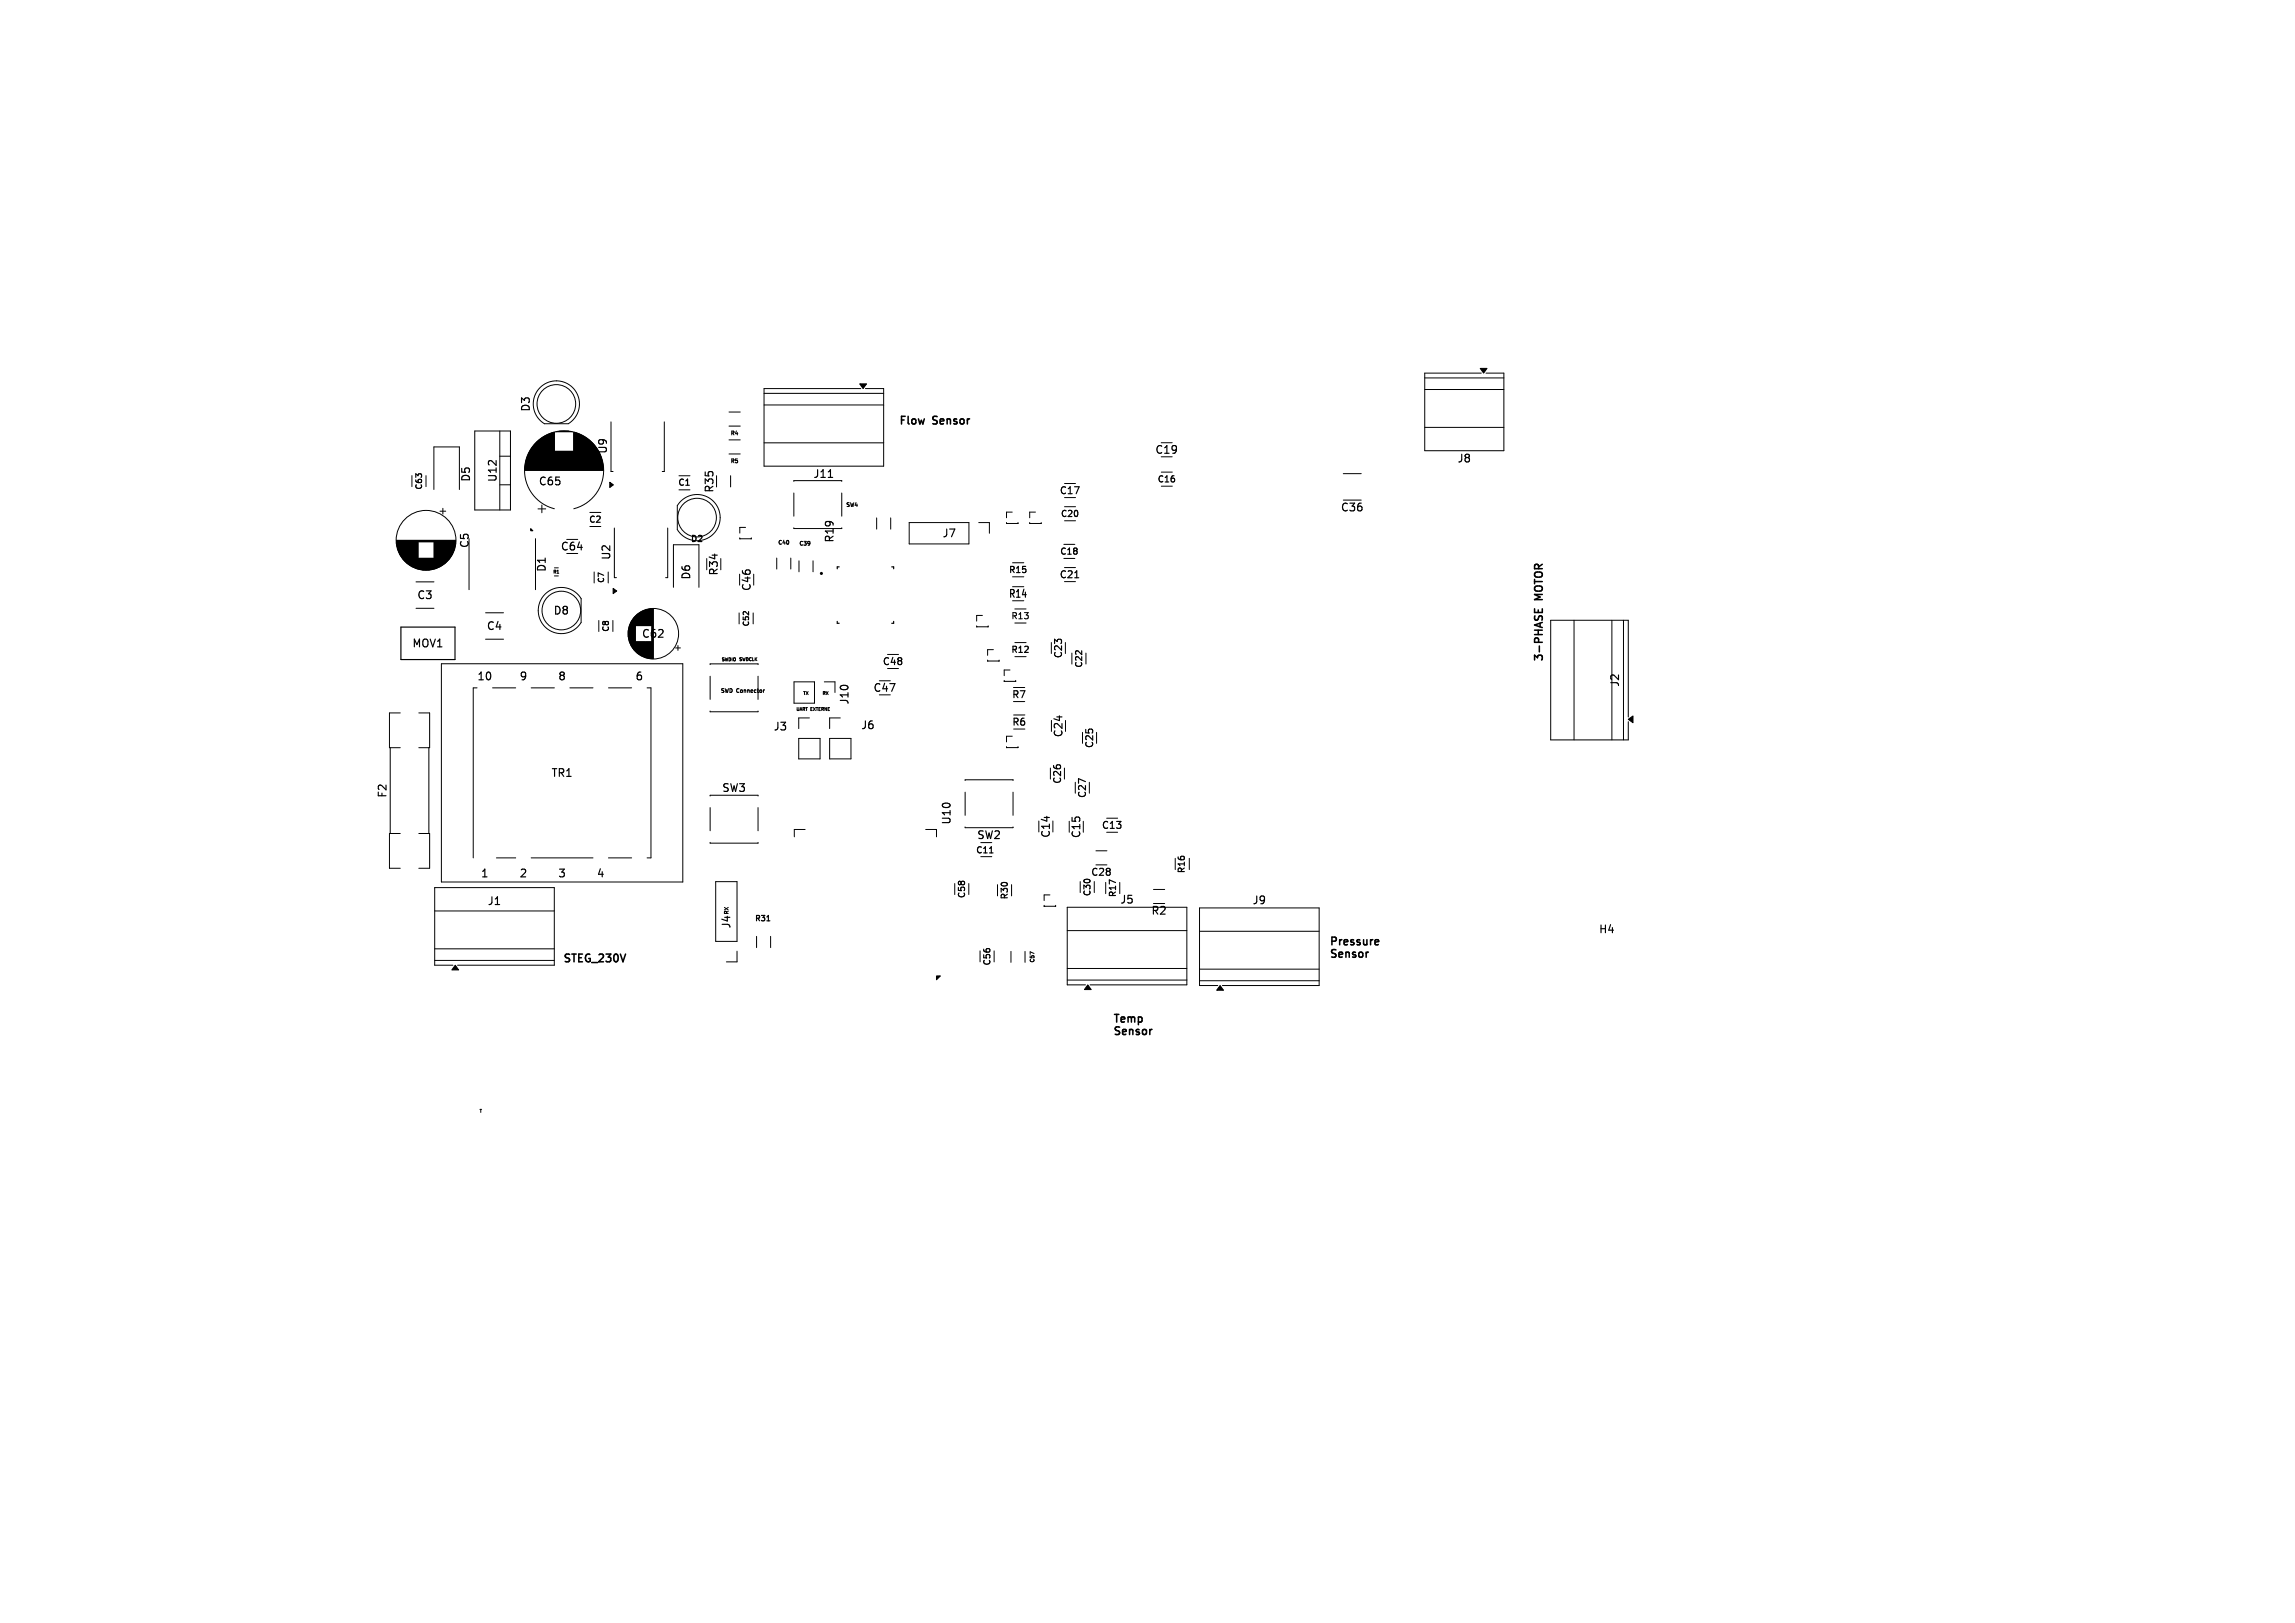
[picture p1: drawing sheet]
<svg xmlns="http://www.w3.org/2000/svg" width="297mm" height="210mm" viewBox="0 0 297 210" stroke-linecap="round" stroke-linejoin="round" font-family="sans-serif">
<defs><g id="words">
<g font-size="1.4">
<text x="68.8" y="53.4" transform="rotate(-90 68.8 53.4)">D3</text>
<text x="78.7" y="58.8" transform="rotate(-90 78.7 58.8)">U9</text>
<text x="116.2" y="55">Flow</text>
<text x="120.7" y="55">Sensor</text>
<text x="149.4" y="58.9">C19</text>
<text x="61" y="62.4" transform="rotate(-90 61 62.4)">D5</text>
<text x="64.5" y="62.5" transform="rotate(-90 64.5 62.5)">U12</text>
<text x="69.6" y="63">C65</text>
<text x="92.5" y="63.9" transform="rotate(-90 92.5 63.9)">R35</text>
<text x="105.2" y="62">J11</text>
<text x="188.5" y="60">J8</text>
<text x="60.9" y="71" transform="rotate(-90 60.9 71)">C5</text>
<text x="72.5" y="71.4">C64</text>
<text x="108.1" y="70.3" transform="rotate(-90 108.1 70.3)">R19</text>
<text x="121.9" y="69.7">J7</text>
<text x="173.4" y="66.4">C36</text>
<text x="53.9" y="77.7">C3</text>
<text x="70.8" y="74.1" transform="rotate(-90 70.8 74.1)">D1</text>
<text x="79.2" y="72.6" transform="rotate(-90 79.2 72.6)">U2</text>
<text x="89.5" y="75.1" transform="rotate(-90 89.5 75.1)">D6</text>
<text x="93.1" y="74.6" transform="rotate(-90 93.1 74.6)">R34</text>
<text x="97.4" y="76.6" transform="rotate(-90 97.4 76.6)">C46</text>
<text x="130.5" y="77.6">R14</text>
<text x="199.7" y="77.6" transform="rotate(-90 199.7 77.6)">MOTOR</text>
<text x="53.3" y="84">MOV1</text>
<text x="62.9" y="81.7">C4</text>
<text x="71.5" y="79.7">D8</text>
<text x="83" y="82.7">C62</text>
<text x="61.7" y="88.2">10</text>
<text x="67.1" y="88.2">9</text>
<text x="72.1" y="88.2">8</text>
<text x="82.1" y="88.2">6</text>
<text x="112.9" y="89.7">C47</text>
<text x="199.7" y="85.7" transform="rotate(-90 199.7 85.7)">3-PHASE</text>
<text x="209.7" y="89" transform="rotate(-90 209.7 89)">J2</text>
<text x="100" y="94.7">J3</text>
<text x="110" y="91.3" transform="rotate(-90 110 91.3)">J10</text>
<text x="111.3" y="94.6">J6</text>
<text x="137.7" y="95.5" transform="rotate(-90 137.7 95.5)">C24</text>
<text x="71.3" y="100.7">TR1</text>
<text x="50.2" y="103.3" transform="rotate(-90 50.2 103.3)">F2</text>
<text x="93.4" y="102.7">SW3</text>
<text x="123.2" y="106.8" transform="rotate(-90 123.2 106.8)">U10</text>
<text x="62.1" y="113.7">1</text>
<text x="67.1" y="113.7">2</text>
<text x="72.1" y="113.7">3</text>
<text x="77.1" y="113.7">4</text>
<text x="126.4" y="108.8">SW2</text>
<text x="136.1" y="108.5" transform="rotate(-90 136.1 108.5)">C14</text>
<text x="140" y="108.6" transform="rotate(-90 140 108.6)">C15</text>
<text x="63" y="117.3">J1</text>
<text x="144.9" y="117.1">J5</text>
<text x="148.9" y="118.6">R2</text>
<text x="162" y="117.2">J9</text>
<text x="72.8" y="124.8">STEG_230V</text>
<text x="94.7" y="120.3" transform="rotate(-90 94.7 120.3)">J4</text>
<text x="172" y="122.4">Pressure</text>
<text x="172" y="124">Sensor</text>
<text x="206.8" y="121">H4</text>
<text x="144" y="132.4">Temp</text>
<text x="144" y="134">Sensor</text>
</g>
<g font-size="1.3">
<text x="137" y="64.2">C17</text>
<text x="137" y="75">C21</text>
<text x="114.1" y="86.3">C48</text>
<text x="137.6" y="85.3" transform="rotate(-90 137.6 85.3)">C23</text>
<text x="130.9" y="90.5">R7</text>
<text x="130.9" y="94.1">R6</text>
<text x="137.5" y="101.5" transform="rotate(-90 137.5 101.5)">C26</text>
<text x="141.7" y="96.9" transform="rotate(-90 141.7 96.9)">C25</text>
<text x="140.7" y="103.4" transform="rotate(-90 140.7 103.4)">C27</text>
<text x="142.5" y="107.5">C13</text>
<text x="141.1" y="113.5">C28</text>
</g>
<g font-size="1.1">
<text x="87.7" y="63.1">C1</text>
<text x="149.7" y="62.6">C16</text>
<text x="76.1" y="67.8">C2</text>
<text x="89.3" y="70.3">D2</text>
<text x="137.1" y="72">C18</text>
<text x="137.2" y="67.1">C20</text>
<text x="130.5" y="74.4">R15</text>
<text x="130.8" y="80.3">R13</text>
<text x="130.8" y="84.7">R12</text>
<text x="140.3" y="86.5" transform="rotate(-90 140.3 86.5)">C22</text>
<text x="126.2" y="110.6">C11</text>
<text x="153.5" y="113.1" transform="rotate(-90 153.5 113.1)">R16</text>
<text x="125.1" y="116.3" transform="rotate(-90 125.1 116.3)">C58</text>
<text x="130.6" y="116.5" transform="rotate(-90 130.6 116.5)">R30</text>
<text x="141.3" y="116.1" transform="rotate(-90 141.3 116.1)">C30</text>
<text x="144.6" y="116.2" transform="rotate(-90 144.6 116.2)">R17</text>
<text x="128.4" y="125.1" transform="rotate(-90 128.4 125.1)">C56</text>
</g>
<g font-size="1">
<text x="54.8" y="63.5" transform="rotate(-90 54.8 63.5)">C63</text>
<text x="78.4" y="75.6" transform="rotate(-90 78.4 75.6)">C7</text>
<text x="79" y="81.9" transform="rotate(-90 79 81.9)">C8</text>
<text x="97.1" y="81.2" transform="rotate(-90 97.1 81.2)">C52</text>
<text x="97.6" y="119.4">R31</text>
</g>
<g font-size=".7">
<text x="94.4" y="56.5">R4</text>
<text x="94.4" y="60.1">R5</text>
<text x="109.4" y="65.8">SW4</text>
<text x="100.6" y="70.6">C40</text>
<text x="103.3" y="70.8">C39</text>
<text x="93.2" y="89.7">SWD</text>
<text x="95.4" y="89.7">Connector</text>
<text x="94.3" y="118.4" transform="rotate(-90 94.3 118.4)">RX</text>
<text x="134" y="124.7" transform="rotate(-90 134 124.7)">C57</text>
</g>
<g font-size=".6">
<text x="71.5" y="74.4">R1</text>
<text x="93.3" y="85.7">SWDIO SWDCLK</text>
<text x="103.9" y="89.9">TX</text>
<text x="106.4" y="89.9">RX</text>
<text x="103" y="92">UART</text>
<text x="105" y="92">EXTERNE</text>
<text x="62" y="144">T</text>
</g>
</g></defs>
<g fill="none" stroke="#000" stroke-width=".2">
<path d="M198.6 78.8v.5M199.1 78.9v.4M199.6 78.8v.5M178.4 121.6v.2l-.5 .1"/>
<circle cx="106.3" cy="74.2" r=".1"/>
</g>
<g fill="none" stroke="#000" stroke-width=".13">
<path d="M61.4 55.8h4.7v10.2h-4.7zM64.7 55.8v10.2M64.7 59h1.4M68 60h10M68 59.9h10M68 59.8h10M68 59.7h10M68.1 59.7h9.8M68.1 59.6h9.8M68.1 59.5h9.8M68.1 59.4h9.8M68.2 59.3h9.6"/>
<path d="M68.2 59.2h9.6M68.2 59.1h9.6M68.3 59h9.4M68.3 58.9h9.4M68.3 58.8h9.4M68.4 58.8h9.2M68.4 58.7h9.2M68.4 58.6h9.2M68.5 58.6h9M68.5 58.5h9M68.5 58.4h9M68.6 58.4h8.8"/>
<path d="M68.6 58.3h3.2M68.7 58.2h3.1M68.7 58.1h3.1M68.8 58.1h3M68.8 58h3M68.8 57.9h3M68.9 57.9h2.9M68.9 57.8h2.9M69 57.8h2.8M69 57.7h2.8M69.1 57.6h2.7M69.1 57.5h2.7"/>
<path d="M69.2 57.5h2.6M69.2 57.4h2.6M69.3 57.4h2.5M69.3 57.3h2.5M69.4 57.3h2.4M69.4 57.2h2.4M69.5 57.2h2.3M69.5 57.1h2.3M69.6 57.1h2.2M69.7 57h2.1M69.7 56.9h2.1M69.8 56.9h2"/>
<path d="M69.9 50.2a2.99 2.99 0 0 1 4.5 .2 2.99 2.99 0 0 1-.9 4.4h-3a2.99 2.99 0 0 1-.6-4.6zM69.9 56.8h1.9M70 56.7h1.8M70.1 56.7h1.7M70.2 56.6h1.6M70.3 56.5h1.5M70.4 56.5h1.4M70.5 56.4h1.3M70.6 56.4h1.2M70.6 56.3h1.2M70.7 56.3h1.1M70.8 56.3h1"/>
<path d="M70.9 56.2h.9M71 56.2h.8M71.1 56.1h.7M71.2 56.1h.6M71.3 56.1h.5M71.4 56h.4M71.5 56h.3M71.6 55.9h.2M71.9 55.9h2.2M72.1 55.8h1.8M72.4 55.8h1.2M74.2 56.9h2"/>
<path d="M74.2 58.3h3.2M74.2 58.2h3.1M74.2 58.1h3.1M74.2 58.1h3M74.2 58h3M74.2 57.9h3M74.2 57.9h2.9M74.2 57.8h2.9M74.2 57.7h2.8M74.2 57.6h2.7M74.2 57.5h2.7M74.2 57.5h2.6"/>
<path d="M74.2 57.4h2.6M74.2 57.4h2.5M74.2 57.3h2.5M74.2 57.3h2.4M74.2 57.2h2.4M74.2 57.2h2.3M74.2 57.1h2.3M74.2 57.1h2.2M74.2 57h2.1M74.2 56.9h2.1M74.2 56.8h1.9M74.2 56.7h1.8"/>
<path d="M74.2 56.7h1.7M74.2 56.6h1.6M74.2 56.5h1.5M74.2 56.5h1.4M74.2 56.4h1.3M74.2 56.4h1.2M74.2 56.3h1.2M74.2 56.3h1.1M74.2 56.3h1M74.2 56.2h.9M74.2 56.2h.8M74.2 56.1h.7"/>
<path d="M74.2 56.1h.6M74.2 56.1h.5M74.2 56h.4M74.2 56h.3M74.2 55.9h.2M79.1 54.6v6.4h.2M86 54.6v6.4h-.3M94.3 56.9h1.5M94.3 58.7h1.5M94.3 53.3h1.5M94.3 55.1h1.5M98.9 57.3h15.5"/>
<path d="M98.9 50.9h15.5M98.9 52.4h15.5M111.4 50.3h-12.5v10h15.5v-10h-2.4M150.3 57.3h1.4M184.4 55.3h10.2M184.4 50.4h10.2M184.4 48.9h10.2M191.7 48.3h-7.3v10h10.2v-10h-2.3M51.3 69.9h7.7M51.3 70h7.7M51.3 70.1h7.7M51.3 70.2h2.8"/>
<path d="M51.3 70.3h2.8M51.3 70.4h2.8M51.3 70.5h2.8M51.4 70.5h2.7M51.4 70.6h2.7M51.4 70.7h2.7M51.4 70.8h2.7M51.4 70.9h2.7M51.4 71h2.7M51.5 71h2.6M51.5 71.1h2.6M51.5 71.2h2.6"/>
<path d="M51.6 71.3h2.5M51.6 71.4h2.5M51.6 71.5h2.5M51.7 71.5h2.4M51.7 71.6h2.4M51.7 71.7h2.4M51.8 71.7h2.3M51.8 71.8h2.3M51.8 71.9h2.3M51.9 71.9h2.2M51.9 72h2.2M52 72.1h2.1"/>
<path d="M52 72.2h2.1M52.1 72.2h2M52.1 72.2h6.1M52.1 72.3h6.1M52.1 72.3h6M52.2 72.4h5.9M52.2 72.4h5.8M52.3 72.5h5.7M52.3 72.6h5.6M52.4 72.6h5.5M52.5 72.7h5.3M52.5 72.8h5.2"/>
<path d="M52.6 72.8h5.1M52.6 72.8h5M52.7 72.9h4.9M52.7 72.9h4.8M52.8 73h4.7M52.8 73h4.6M52.9 73h4.5M52.9 73.1h4.4M53 73.1h4.3M53.1 73.2h4.1M53.2 73.2h3.9M53.3 73.3h3.7"/>
<path d="M53.3 61.5v1.5M53.3 73.3h3.6M53.4 73.4h3.5M53.5 73.4h3.3M53.6 73.4h3.1M53.7 73.5h2.9M53.8 73.5h2.7M53.8 75.3h2.4M53.8 78.7h2.4M53.9 73.6h2.5M54 73.6h2.3M54.1 73.6h2.1"/>
<path d="M54.3 73.7h1.7M54.4 73.7h1.4M54.7 73.8h.9M56.1 63.3v-5.5h3.3v5.5M56.2 70.4h2.7M56.2 70.2h2.8M56.2 70.3h2.8M56.2 70.3h2.7M56.2 70.5h2.7M56.2 70.6h2.7M56.2 70.7h2.7M56.2 70.8h2.7"/>
<path d="M56.2 70.9h2.6M56.2 71h2.6M56.2 71.1h2.6M56.2 71.2h2.6M56.2 71.2h2.5M56.2 71.3h2.5M56.2 71.4h2.5M56.2 71.5h2.4M56.2 71.6h2.4M56.2 71.7h2.3M56.2 71.8h2.3M56.2 71.9h2.2"/>
<path d="M56.2 72h2.2M56.2 72h2.1M56.2 72.1h2.1M56.2 72.2h2.1M56.2 72.2h2M56.9 66.1h.8M57.3 65.8v.7M60.7 69.7v6.6M62.8 79.3h2.4M64.7 62.7h1.4M67.9 60.8h10.2M67.9 60.9h10.2"/>
<path d="M67.9 60.7h10.2M67.9 60.6h10.2M67.9 60.5h10.2M67.9 60.4h10.2M67.9 60.3h10.2M68 60.3h10M68 60.2h10M68 60.1h10M69.3 69.7v6.6M69.6 65.8h1M70.1 65.3v1M70.5 76.9a2.99 2.99 0 0 1 4.7 .6v3a2.99 2.99 0 0 1-4.4 .9 2.99 2.99 0 0 1-.3-4.5z"/>
<path d="M71.7 65.8a5.1 5.1 0 0 1-2.9-7.9 5.1 5.1 0 0 1 8.4 0 5.1 5.1 0 0 1-2.9 7.9M71.7 73.5h.6M72.1 74.2h.2M73.3 69.8h1.5M76.3 66.3h1.5M76.9 74v1.4M79.5 68.3v6.4h.3M82 80v4M82.1 79.9v4.2M82.1 79.8v4.4M82.2 79.8v4.4M82.2 79.7v4.6"/>
<path d="M82.3 79.7v1.3M82.3 79.6v1.4M82.4 79.6v1.4M82.5 79.5v1.5M82.6 79.4v1.6M82.7 79.4v1.6M82.7 79.3v1.7M82.8 79.3v1.7M82.9 79.2v1.8M83 79.2v1.8M83 79.1v1.9M83.1 79.1v1.9"/>
<path d="M83.2 79.1v1.9M83.2 79v2M83.3 79v2M83.4 79v2M83.5 79v2M83.5 78.9v2.1M83.6 78.9v2.1M83.7 78.9v2.1M83.8 78.9v2.1M83.9 78.8v2.2M84 78.8v2.2M84.1 78.8v2.2"/>
<path d="M84.2 78.8v2.2M84.3 78.8v2.2M84.3 78.8v6.4M84.4 78.8v6.4M84.5 78.8v6.4M84.6 78.8v6.4M86.4 68.3v6.4h-.3M87.1 76v-5.5h3.3v5.5M87.9 61.6h1.4M87.9 63.4h1.4M88.1 64.9a2.99 2.99 0 0 1 4.4 .1 2.99 2.99 0 0 1-.5 4.4 2.99 2.99 0 0 1-4.3-.9v-3.1zM91.5 72.3v1.4"/>
<path d="M94.5 61.6v1.4M95.7 79.3v1.4M95.7 74.3v1.4M95.7 69.6v.1h1.5v-.1M96.5 68.2h-.8v.8M100.5 72.2v1.4M102.1 70v.3M102.3 72.2v1.4M102.7 62.3v-.1h6.2v.1M102.7 63.8v3M102.7 68.3v.1h6.2v-.1M103.4 72.6v1.4"/>
<path d="M104.8 70.1v.3M104.8 70.3h.1M105.2 72.6v1.4M108.9 63.8v3M113.4 67v1.5M115.3 67v1.5M117.7 67.6h7.7v2.8h-7.7zM126.7 67.6h1.3v1.4M127.1 79.6h-.7v.8M130.3 67.6v.1h1.4v-.1M131 66.3h-.7v.7M131 72.8h1.5"/>
<path d="M131 75.9h1.5M131.3 78.8h1.5M133.3 67.6v.1h1.4v-.1M134 66.3h-.7v.7M137.7 70.4h1.4M137.8 73.4h1.4M137.8 62.6h1.4M137.8 65.6h1.4M150.3 61.1h1.4M173.8 64.7h2.4M173.8 61.3h2.4M50.5 96.8v11.1"/>
<path d="M51.8 92.3h-1.4v4.5h1.4M54.2 92.3h1.4v4.5h-1.4M55.5 96.8v11.1M57.1 85.9h31.3v28.2h-31.3zM61.7 89h-.5v22M62.8 82.7h2.4M63.7 89h3M68.7 89h3M73.7 89h3M77.5 80.3v1.4M78.7 89h3M81.3 81.6v.8"/>
<path d="M81.3 81.4v1.2M81.4 81.2v1.6M81.4 81.1v1.8M81.5 80.9v2.2M81.5 80.8v2.4M81.5 80.7v2.6M81.6 80.7v2.7M81.6 80.6v2.8M81.7 80.5v3M81.7 80.4v3.2M81.8 80.3v3.4M81.8 80.2v3.6"/>
<path d="M81.9 80.2v3.6M81.9 80.1v3.8M82.3 83v1.3M82.3 83v1.4M82.4 83v1.4M82.4 83v1.5M82.5 83v1.5M82.6 83v1.6M82.7 83v1.6M82.7 83v1.7M82.8 83v1.7M82.9 83v1.8"/>
<path d="M83 83v1.8M83 83v1.9M83.1 83v1.9M83.2 83v1.9M83.2 83v2M83.3 83v2M83.4 83v2M83.5 83v2M83.5 83v2.1M83.6 83v2.1M83.7 83v2.1M83.7 89h.5v22h-.5"/>
<path d="M83.8 83v2.1M83.8 83v2.2M83.9 83v2.2M84 83v2.2M84.1 83v2.2M84.2 83v2.2M84.3 83v2.2M87.4 83.8h.7M87.7 83.5v.7M91.9 86v-.1h6.2v.1M91.9 87.5v3M91.9 92v.1h6.2v-.1"/>
<path d="M98.1 87.5v3M98.9 89.3h-.1M102.8 88.2h2.6v2.8h-2.6zM103.4 95.5h2.7v2.7h-2.7zM104.7 92.9h-1.3v1.4M106.7 88.2h1.4v1.4M107.4 95.5h2.7v2.7h-2.7zM108.7 92.9h-1.3v1.4M113.8 88.1h1.4M114.9 84.7h1.4M126.4 81v.1h1.5v-.1M127.8 85.4v.1h1.5v-.1"/>
<path d="M128.6 84.1h-.8v.7M130 88v.2h1.4v-.2M130.3 96.6v.1h1.4v-.1M130.7 86.7h-.7v.7M131 95.3h-.7v.7M131.2 89h1.4M131.2 92.5h1.4M131.3 83.1h1.5M135.9 99.4v1.4M136.1 83.1v1.5M136.1 93.2v1.4M138.7 84.5v1.4"/>
<path d="M140.1 94.8v1.4M203.7 80.3v15.4M208.6 80.3v15.4M210.1 80.3v15.4M210.7 92.8v-12.5h-10v15.4h10v-2.3M51.8 107.9h-1.4v4.5h1.4M54.2 107.9h1.4v4.5h-1.4M56.3 117.9h15.4M64.2 111h2.5M68.7 111h8M78.7 111h3M91.9 103v-.1h6.2v.1"/>
<path d="M91.9 104.5v3M91.9 109v.1h6.2v-.1M92.6 114.1h2.8v7.7h-2.8zM98.1 104.5v3M104.2 107.3h-1.4v1M119.8 107.3h1.4v1M123.6 114.3v1.4M124.9 101v-.1h6.2v.1M124.9 102.5v3M124.9 107v.1h6.2v-.1M129.1 114.5v1.4M131.1 102.5v3"/>
<path d="M134.4 106.2v1.5M135.1 117.1v.2h1.5v-.2M135.9 115.8h-.8v.7M138.4 106.3v1.4M139.2 101.2v1.4M139.8 114.1v1.4M141.8 110.1h1.5M141.8 111.9h1.5M143.1 114.2v1.4M143.2 105.9h1.4M149.3 115.1h1.4M149.3 116.9h1.4"/>
<path d="M152.1 111.1v1.4M56.3 122.8h15.4M56.3 124.3h15.4M58.6 124.9h-2.3v-10h15.4v10h-12.5M95.4 123.1v1.4h-1.4M97.9 121.2v1.4M99.7 121.2v1.4M126.8 123v1.5M130.8 123.1v1.4M132.7 123.1v1.4M133.8 123.4l-.5-.2v.3M138.1 120.4h15.5"/>
<path d="M138.1 125.3h15.5M138.1 126.8h15.5M140.5 127.4h-2.4v-10h15.5v10h-12.5M155.2 120.5h15.5M155.2 125.4h15.5M155.2 126.9h15.5M157.6 127.5h-2.4v-10h15.5v10h-12.5"/>
<circle cx="72" cy="52.3" r="2.5"/>
<circle cx="55.1" cy="69.9" r="3.9"/>
<circle cx="72.6" cy="79" r="2.5"/>
<circle cx="90.2" cy="67" r="2.5"/>
<circle cx="84.5" cy="82" r="3.3"/>
</g>
<path d="M107.2 61.8h.6M108.6 73.4h-.3v.2M115.4 73.4h.2v.2M139.1 74.8h.5M51.9 81.1h7v4.2h-7zM108.3 80.4v.3h.3M115.6 80.4v.3h-.2M99.2 119.2h.4M128.1 110.4h.4" fill="none" stroke="#000" stroke-width=".15"/>
<path d="M111.3 49.7h.8l-.4 .6zM191.6 47.7h.8l-.4 .6zM68.7 68.4l.3 .3h-.3zM78.9 62.4l.5 .3-.5 .4zM79.3 76.1l.5 .4-.5 .3zM210.7 93.1l.6-.5v.9zM58.9 124.9l.5 .6h-.9zM121.2 126.3h.5l-.5 .5zM140.8 127.4l.4 .6h-.9zM157.9 127.5l.4 .6h-.8z" fill="#000" stroke="#000" stroke-width=".13"/>
<use href="#words"/>
</svg>
